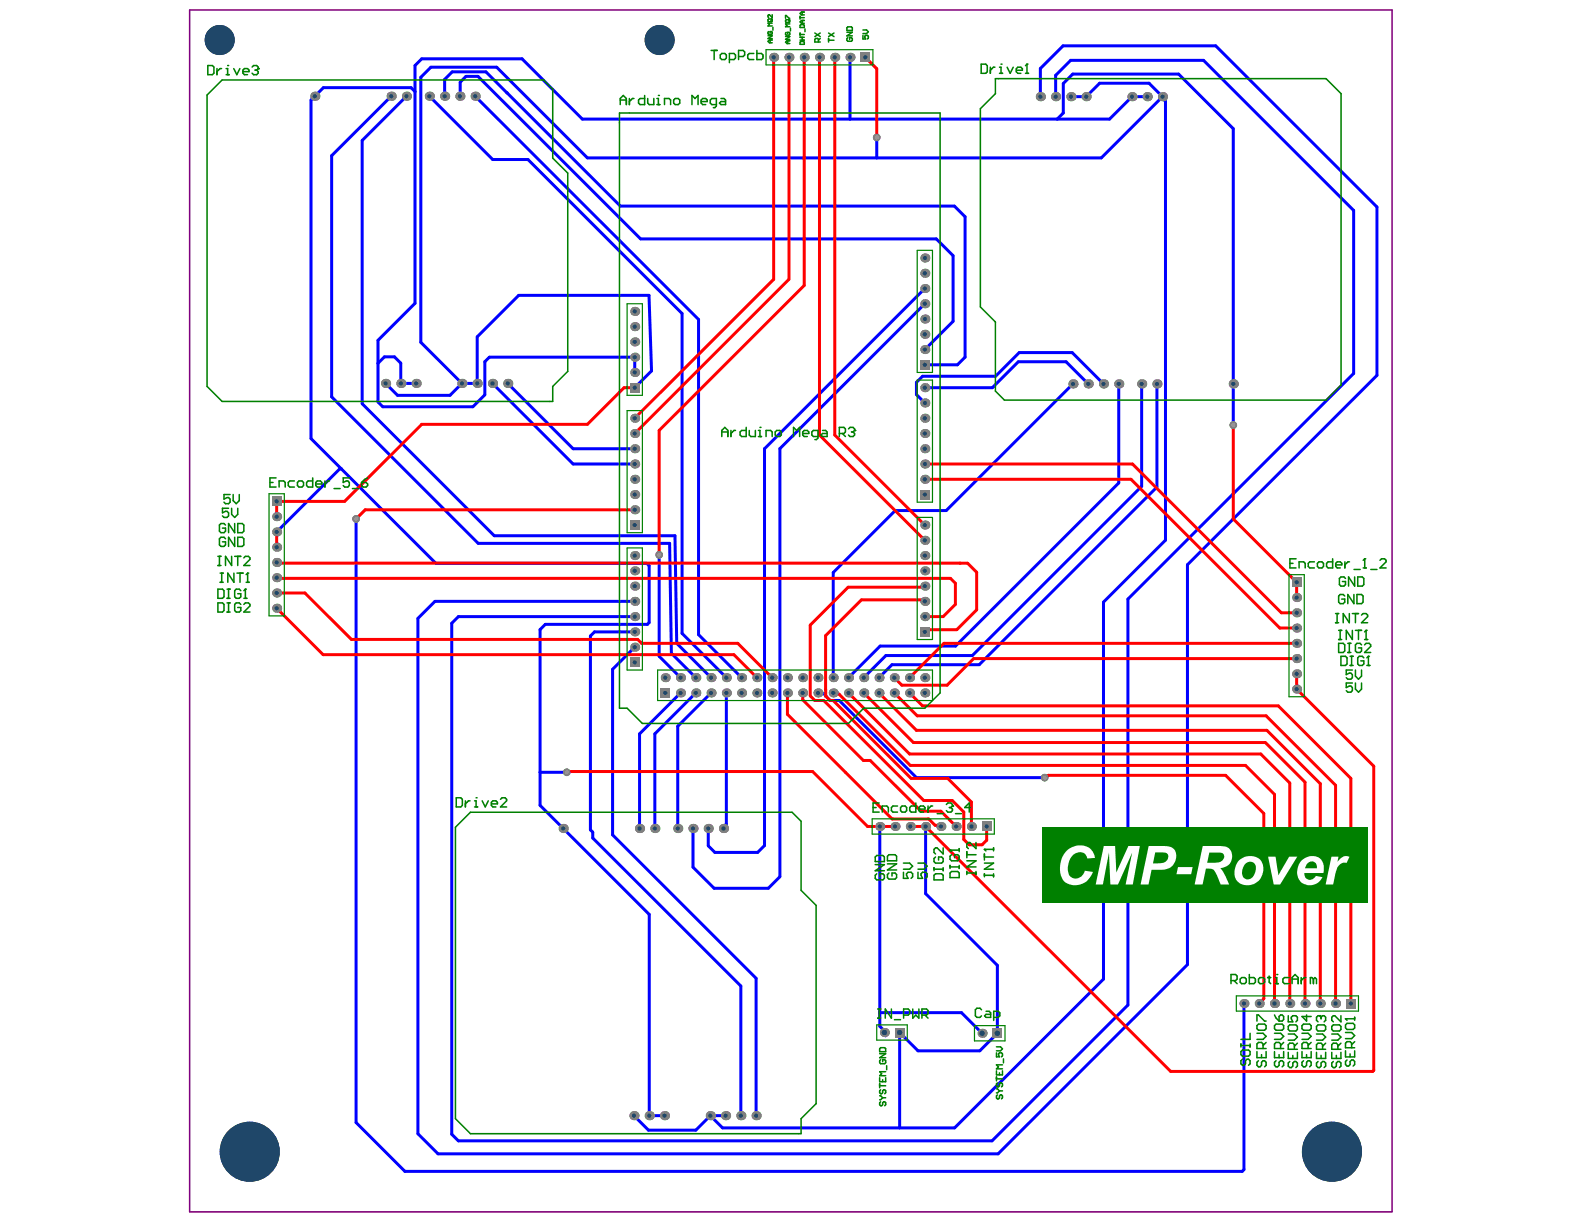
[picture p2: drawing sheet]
<svg xmlns="http://www.w3.org/2000/svg" width="279mm" height="216mm" viewBox="0 0 279 216" stroke-linecap="round" stroke-linejoin="round" font-family="sans-serif">
<path d="M33.5 1.8h212v212h-212z" fill="none" stroke="#800080" stroke-width=".27"/>
<g fill="#a6968d">
<circle cx="217.5" cy="75" r=".38"/>
<circle cx="62.8" cy="91.5" r=".38"/>
<circle cx="184.3" cy="137.2" r=".38"/>
<circle cx="100" cy="136.2" r=".38"/>
<circle cx="116.3" cy="97.9" r=".38"/>
<circle cx="154.6" cy="24.2" r=".38"/>
</g>
<g fill="none" stroke="#00f" stroke-width=".53">
<path d="M69 17l-10.5 10.5v42.5l25.9 25.8h33.7l.3 19.4 4.3 4.3M71.7 17l-7.8 7.8v46.4l23.3 23.3h31.9l.3 19 6 6M73.2 16.2l-.7-.7h-15.5l-2.1 2.1v59.8l22 22h37.2l.4 .4v10l-.3 .3h-18l-.9 1v31l19.2 19.2v35.5h2.7M75.7 17l11.2 11.1h6.2l27.2 27.2v56.4l7.8 7.8M78.4 17v-3l1.4-1.3h5.9l23.7 23.7h58.9l1.9 1.8v24.8l-1.3 1.3h-5.8M81.1 17l.1-2.5 1-1h2.1l28.7 28.6h52.2l2.9 3v11.6l-5 5M83.8 17l39.4 39.4v55.5l7.6 7.6M89.4 16.4h.1M149.9 10.1v10.9M183.5 17.1v-5l4-4h26.9l28.5 28.4v29.7l-33.4 33.4v70.5l-33.4 33.4h-98.8l-3.6-3.5v-90.9l3-3h35.3M186.2 17.1v-3.8l2.7-2.7h23.4l26.5 26.5v28.8l-39.8 39.8v71.6l-24 23.9h-94.1l-1.2-1.1v-90.2l1.2-1.1h31.1M188.9 17.1h2.7l2.4-2.4h8.7l2.4 2.4"/>
<path d="M202.4 17.1h-2.7l-4 3.9h-93l-10.6-10.6h-17.7l-1.2 1.2v41.9l-6.5 6.5v10.9l.8 .9h15.9l2.1-2.2v-5.8l.8-.8h25.7v2.7M205.1 17.1v.2l.5 .6v77.4l-11 10.9v66.5l-26.2 26.2h-41l-2.1-2.1M205.1 17.1l-10.8 10.8h-90.7l-16-16h-11.6l-1.8 1.7v46.8l7.3 7.2M154.6 24.2v3.7M186.5 21l1.1-1.1v-5.2l1.6-1.6h18.7l9.6 9.6v52.3M163.1 50.9l-28.2 28.3v69.9l-1.3 1.3h-7.5l-1.2-1.2v-3.1M163.1 53.6l-25.5 25.5v75.5l-2.1 2.1h-9.5l-3.8-3.7v-6.9M66.7 64.1l1.1-1.2h1.8l1.1 1.2v3.5h2.7M68 67.6l2.1 2.1h9.3l2.1-2.1M81.5 67.6h2.7v-8.2l7.3-7.3h23l.4 13.3-2.9 3M86.9 67.6l14.2 14.2h10.9M89.6 67.6l11.5 11.6h10.9"/>
<path d="M189.3 67.7l-22.4 22.4h-9l-10.9 10.9v18.5M192 67.7l-4-3.9h-8.4l-4.6 4.6h-11.9M194.6 67.7l-5.5-5.5h-9.3l-4.2 4.2h-12.9l-1 1v2.2l1.4 1.5M197.3 67.7v17.5l-28.8 28.8h-13.3l-5.5 5.5M201.4 67.7v18.1l-29.9 29.8h-15.2l-3.9 3.9M204.1 67.7v18.2l-31.4 31.3h-15.4l-2.2 2.3M60.2 82.7h-.3l-11.1 11.1M62.8 91.5v106.5l8.6 8.6h147.7l.3-.3v-29.3M116.3 97.9v17.9l3.7 3.7M112 111.5h-7.1l-.8 .7v34.2l.5 .4v1l26.1 26.1v22.9M112 114.1l-3.9 4v29.2l25.3 25.3v24.2M95.3 136.2h4.7"/>
<path d="M120 122.2l-7.2 7.3v16.6M122.7 122.2l-7.2 7.3v16.6M125.4 122.2l-5.9 5.9v18M128.1 122.2v23.1l-.5 .5v.3M144.3 122.2l.1 .2h.9l1.1 1.2h1.6l13.7 13.6h22.6M155.2 145.8v35.2l.8 .8v.3l.2 .2v.4M163.3 145.8v11.8l12.6 12.7v12l-3.1 3.1h-10.9l-3.2-3.3v16.8M155.2 178.6h14.4l3.6 3.7M111.8 196.8l2.6 2.6h8.3l2.6-2.6M125.3 196.8h2.7"/>
</g>
<circle cx="217.5" cy="75" r=".67" fill="#808080"/>
<circle cx="217.5" cy="75" r=".38" fill="#a6968d"/>
<circle cx="62.8" cy="91.5" r=".67" fill="#808080"/>
<circle cx="62.8" cy="91.5" r=".38" fill="#a6968d"/>
<circle cx="184.3" cy="137.2" r=".67" fill="#808080"/>
<circle cx="184.3" cy="137.2" r=".38" fill="#a6968d"/>
<circle cx="100" cy="136.2" r=".67" fill="#808080"/>
<circle cx="100" cy="136.2" r=".38" fill="#a6968d"/>
<circle cx="116.3" cy="97.9" r=".67" fill="#808080"/>
<circle cx="116.3" cy="97.9" r=".38" fill="#a6968d"/>
<circle cx="154.6" cy="24.2" r=".67" fill="#808080"/>
<circle cx="154.6" cy="24.2" r=".38" fill="#a6968d"/>
<circle cx="112" cy="111.5" r=".79" fill="#808080"/>
<circle cx="112" cy="111.5" r=".37" fill="#1f4769"/>
<circle cx="112" cy="100.7" r=".79" fill="#808080"/>
<circle cx="112" cy="100.7" r=".37" fill="#1f4769"/>
<circle cx="112" cy="89.9" r=".79" fill="#808080"/>
<circle cx="112" cy="89.9" r=".37" fill="#1f4769"/>
<circle cx="112" cy="79.2" r=".79" fill="#808080"/>
<circle cx="112" cy="79.2" r=".37" fill="#1f4769"/>
<path d="M111.2 67.6h1.6v1.6h-1.6z" fill-rule="evenodd" fill="#808080"/>
<circle cx="112" cy="68.4" r=".37" fill="#1f4769"/>
<circle cx="112" cy="57.6" r=".79" fill="#808080"/>
<circle cx="112" cy="57.6" r=".37" fill="#1f4769"/>
<circle cx="122.7" cy="122.2" r=".79" fill="#808080"/>
<circle cx="122.7" cy="122.2" r=".37" fill="#1f4769"/>
<circle cx="133.5" cy="122.2" r=".79" fill="#808080"/>
<circle cx="133.5" cy="122.2" r=".37" fill="#1f4769"/>
<circle cx="144.3" cy="122.2" r=".79" fill="#808080"/>
<circle cx="144.3" cy="122.2" r=".37" fill="#1f4769"/>
<circle cx="144.5" cy="10.1" r=".79" fill="#808080"/>
<circle cx="144.5" cy="10.1" r=".37" fill="#1f4769"/>
<circle cx="155.2" cy="145.8" r=".79" fill="#808080"/>
<circle cx="155.2" cy="145.8" r=".37" fill="#1f4769"/>
<circle cx="155.1" cy="122.2" r=".79" fill="#808080"/>
<circle cx="155.1" cy="122.2" r=".37" fill="#1f4769"/>
<circle cx="166" cy="145.8" r=".79" fill="#808080"/>
<circle cx="166" cy="145.8" r=".37" fill="#1f4769"/>
<circle cx="69" cy="17" r=".81" fill="#808080"/>
<circle cx="69" cy="17" r=".37" fill="#1f4769"/>
<circle cx="73.4" cy="67.6" r=".81" fill="#808080"/>
<circle cx="73.4" cy="67.6" r=".37" fill="#1f4769"/>
<circle cx="84.2" cy="67.6" r=".81" fill="#808080"/>
<circle cx="84.2" cy="67.6" r=".37" fill="#1f4769"/>
<circle cx="112" cy="114.1" r=".79" fill="#808080"/>
<circle cx="112" cy="114.1" r=".37" fill="#1f4769"/>
<path d="M111.2 116h1.6v1.6h-1.6z" fill-rule="evenodd" fill="#808080"/>
<circle cx="112" cy="116.8" r=".37" fill="#1f4769"/>
<circle cx="112" cy="103.4" r=".79" fill="#808080"/>
<circle cx="112" cy="103.4" r=".37" fill="#1f4769"/>
<circle cx="112" cy="106.1" r=".79" fill="#808080"/>
<circle cx="112" cy="106.1" r=".37" fill="#1f4769"/>
<circle cx="112" cy="98" r=".79" fill="#808080"/>
<circle cx="112" cy="98" r=".37" fill="#1f4769"/>
<circle cx="112" cy="84.5" r=".79" fill="#808080"/>
<circle cx="112" cy="84.5" r=".37" fill="#1f4769"/>
<circle cx="112" cy="87.2" r=".79" fill="#808080"/>
<circle cx="112" cy="87.2" r=".37" fill="#1f4769"/>
<circle cx="112" cy="76.5" r=".79" fill="#808080"/>
<circle cx="112" cy="76.5" r=".37" fill="#1f4769"/>
<circle cx="112" cy="81.8" r=".79" fill="#808080"/>
<circle cx="112" cy="81.8" r=".37" fill="#1f4769"/>
<circle cx="112" cy="73.8" r=".79" fill="#808080"/>
<circle cx="112" cy="73.8" r=".37" fill="#1f4769"/>
<circle cx="112" cy="60.3" r=".79" fill="#808080"/>
<circle cx="112" cy="60.3" r=".37" fill="#1f4769"/>
<circle cx="112" cy="63" r=".79" fill="#808080"/>
<circle cx="112" cy="63" r=".37" fill="#1f4769"/>
<circle cx="112" cy="54.9" r=".79" fill="#808080"/>
<circle cx="112" cy="54.9" r=".37" fill="#1f4769"/>
<circle cx="122.7" cy="119.5" r=".79" fill="#808080"/>
<circle cx="122.7" cy="119.5" r=".37" fill="#1f4769"/>
<circle cx="124.9" cy="146.1" r=".81" fill="#808080"/>
<circle cx="124.9" cy="146.1" r=".37" fill="#1f4769"/>
<circle cx="133.5" cy="119.5" r=".79" fill="#808080"/>
<circle cx="133.5" cy="119.5" r=".37" fill="#1f4769"/>
<circle cx="144.3" cy="119.5" r=".79" fill="#808080"/>
<circle cx="144.3" cy="119.5" r=".37" fill="#1f4769"/>
<circle cx="155.1" cy="119.5" r=".79" fill="#808080"/>
<circle cx="155.1" cy="119.5" r=".37" fill="#1f4769"/>
<circle cx="192" cy="67.7" r=".81" fill="#808080"/>
<circle cx="192" cy="67.7" r=".37" fill="#1f4769"/>
<circle cx="217.5" cy="67.7" r=".81" fill="#808080"/>
<circle cx="217.5" cy="67.7" r=".37" fill="#1f4769"/>
<circle cx="222.1" cy="177" r=".79" fill="#808080"/>
<circle cx="222.1" cy="177" r=".37" fill="#1f4769"/>
<circle cx="232.9" cy="177" r=".79" fill="#808080"/>
<circle cx="232.9" cy="177" r=".37" fill="#1f4769"/>
<circle cx="112" cy="108.8" r=".79" fill="#808080"/>
<circle cx="112" cy="108.8" r=".37" fill="#1f4769"/>
<path d="M111.2 91.8h1.6v1.6h-1.6z" fill-rule="evenodd" fill="#808080"/>
<circle cx="112" cy="92.6" r=".37" fill="#1f4769"/>
<circle cx="112" cy="65.7" r=".79" fill="#808080"/>
<circle cx="112" cy="65.7" r=".37" fill="#1f4769"/>
<circle cx="234.9" cy="203.2" r=".81" fill="#808080"/>
<circle cx="234.9" cy="203.2" r="5.3" fill="#1f4769"/>
<circle cx="48.8" cy="107.3" r=".79" fill="#808080"/>
<circle cx="48.8" cy="107.3" r=".37" fill="#1f4769"/>
<circle cx="48.8" cy="96.5" r=".79" fill="#808080"/>
<circle cx="48.8" cy="96.5" r=".37" fill="#1f4769"/>
<path d="M116.6 121.4h1.5v1.6h-1.5z" fill-rule="evenodd" fill="#808080"/>
<circle cx="117.3" cy="122.2" r=".37" fill="#1f4769"/>
<circle cx="128.1" cy="122.2" r=".79" fill="#808080"/>
<circle cx="128.1" cy="122.2" r=".37" fill="#1f4769"/>
<circle cx="125.4" cy="122.2" r=".79" fill="#808080"/>
<circle cx="125.4" cy="122.2" r=".37" fill="#1f4769"/>
<circle cx="136.2" cy="122.2" r=".79" fill="#808080"/>
<circle cx="136.2" cy="122.2" r=".37" fill="#1f4769"/>
<circle cx="130.8" cy="122.2" r=".79" fill="#808080"/>
<circle cx="130.8" cy="122.2" r=".37" fill="#1f4769"/>
<circle cx="136.5" cy="10.1" r=".79" fill="#808080"/>
<circle cx="136.5" cy="10.1" r=".37" fill="#1f4769"/>
<circle cx="138.9" cy="122.2" r=".79" fill="#808080"/>
<circle cx="138.9" cy="122.2" r=".37" fill="#1f4769"/>
<circle cx="141.6" cy="122.2" r=".79" fill="#808080"/>
<circle cx="141.6" cy="122.2" r=".37" fill="#1f4769"/>
<circle cx="139.2" cy="10.1" r=".79" fill="#808080"/>
<circle cx="139.2" cy="10.1" r=".37" fill="#1f4769"/>
<circle cx="141.9" cy="10.1" r=".79" fill="#808080"/>
<circle cx="141.9" cy="10.1" r=".37" fill="#1f4769"/>
<circle cx="149.7" cy="122.2" r=".79" fill="#808080"/>
<circle cx="149.7" cy="122.2" r=".37" fill="#1f4769"/>
<circle cx="152.4" cy="122.2" r=".79" fill="#808080"/>
<circle cx="152.4" cy="122.2" r=".37" fill="#1f4769"/>
<circle cx="149.9" cy="10.1" r=".79" fill="#808080"/>
<circle cx="149.9" cy="10.1" r=".37" fill="#1f4769"/>
<path d="M151.8 9.3h1.6v1.6h-1.6z" fill-rule="evenodd" fill="#808080"/>
<circle cx="152.6" cy="10.1" r=".37" fill="#1f4769"/>
<circle cx="160.6" cy="145.8" r=".79" fill="#808080"/>
<circle cx="160.6" cy="145.8" r=".37" fill="#1f4769"/>
<circle cx="157.9" cy="145.8" r=".79" fill="#808080"/>
<circle cx="157.9" cy="145.8" r=".37" fill="#1f4769"/>
<circle cx="157.7" cy="122.2" r=".79" fill="#808080"/>
<circle cx="157.7" cy="122.2" r=".37" fill="#1f4769"/>
<circle cx="160.4" cy="122.2" r=".79" fill="#808080"/>
<circle cx="160.4" cy="122.2" r=".37" fill="#1f4769"/>
<circle cx="171.3" cy="145.8" r=".79" fill="#808080"/>
<circle cx="171.3" cy="145.8" r=".37" fill="#1f4769"/>
<circle cx="168.7" cy="145.8" r=".79" fill="#808080"/>
<circle cx="168.7" cy="145.8" r=".37" fill="#1f4769"/>
<path d="M173.2 145h1.6v1.6h-1.6z" fill-rule="evenodd" fill="#808080"/>
<circle cx="174" cy="145.8" r=".37" fill="#1f4769"/>
<circle cx="228.7" cy="113.5" r=".79" fill="#808080"/>
<circle cx="228.7" cy="113.5" r=".37" fill="#1f4769"/>
<path d="M227.9 101.9h1.6v1.6h-1.6z" fill-rule="evenodd" fill="#808080"/>
<circle cx="228.7" cy="102.7" r=".37" fill="#1f4769"/>
<circle cx="48.8" cy="101.9" r=".79" fill="#808080"/>
<circle cx="48.8" cy="101.9" r=".37" fill="#1f4769"/>
<circle cx="48.8" cy="104.6" r=".79" fill="#808080"/>
<circle cx="48.8" cy="104.6" r=".37" fill="#1f4769"/>
<circle cx="48.8" cy="93.8" r=".79" fill="#808080"/>
<circle cx="48.8" cy="93.8" r=".37" fill="#1f4769"/>
<circle cx="48.8" cy="99.2" r=".79" fill="#808080"/>
<circle cx="48.8" cy="99.2" r=".37" fill="#1f4769"/>
<path d="M48 87.6h1.6v1.6h-1.6z" fill-rule="evenodd" fill="#808080"/>
<circle cx="48.8" cy="88.4" r=".37" fill="#1f4769"/>
<circle cx="48.8" cy="91.1" r=".79" fill="#808080"/>
<circle cx="48.8" cy="91.1" r=".37" fill="#1f4769"/>
<circle cx="55.5" cy="17" r=".81" fill="#808080"/>
<circle cx="55.5" cy="17" r=".37" fill="#1f4769"/>
<circle cx="68" cy="67.6" r=".81" fill="#808080"/>
<circle cx="68" cy="67.6" r=".37" fill="#1f4769"/>
<circle cx="70.7" cy="67.6" r=".81" fill="#808080"/>
<circle cx="70.7" cy="67.6" r=".37" fill="#1f4769"/>
<circle cx="71.7" cy="17" r=".81" fill="#808080"/>
<circle cx="71.7" cy="17" r=".37" fill="#1f4769"/>
<circle cx="75.7" cy="17" r=".81" fill="#808080"/>
<circle cx="75.7" cy="17" r=".37" fill="#1f4769"/>
<circle cx="81.5" cy="67.6" r=".81" fill="#808080"/>
<circle cx="81.5" cy="67.6" r=".37" fill="#1f4769"/>
<circle cx="81.1" cy="17" r=".81" fill="#808080"/>
<circle cx="81.1" cy="17" r=".37" fill="#1f4769"/>
<circle cx="83.8" cy="17" r=".81" fill="#808080"/>
<circle cx="83.8" cy="17" r=".37" fill="#1f4769"/>
<circle cx="89.6" cy="67.6" r=".81" fill="#808080"/>
<circle cx="89.6" cy="67.6" r=".37" fill="#1f4769"/>
<circle cx="99.3" cy="146.1" r=".81" fill="#808080"/>
<circle cx="99.3" cy="146.1" r=".37" fill="#1f4769"/>
<circle cx="114.5" cy="196.8" r=".81" fill="#808080"/>
<circle cx="114.5" cy="196.8" r=".37" fill="#1f4769"/>
<circle cx="117.2" cy="196.8" r=".81" fill="#808080"/>
<circle cx="117.2" cy="196.8" r=".37" fill="#1f4769"/>
<circle cx="119.5" cy="146.1" r=".81" fill="#808080"/>
<circle cx="119.5" cy="146.1" r=".37" fill="#1f4769"/>
<circle cx="115.5" cy="146.1" r=".81" fill="#808080"/>
<circle cx="115.5" cy="146.1" r=".37" fill="#1f4769"/>
<circle cx="117.3" cy="119.5" r=".79" fill="#808080"/>
<circle cx="117.3" cy="119.5" r=".37" fill="#1f4769"/>
<circle cx="125.3" cy="196.8" r=".81" fill="#808080"/>
<circle cx="125.3" cy="196.8" r=".37" fill="#1f4769"/>
<circle cx="128" cy="196.8" r=".81" fill="#808080"/>
<circle cx="128" cy="196.8" r=".37" fill="#1f4769"/>
<circle cx="127.6" cy="146.1" r=".81" fill="#808080"/>
<circle cx="127.6" cy="146.1" r=".37" fill="#1f4769"/>
<circle cx="122.2" cy="146.1" r=".81" fill="#808080"/>
<circle cx="122.2" cy="146.1" r=".37" fill="#1f4769"/>
<circle cx="125.4" cy="119.5" r=".79" fill="#808080"/>
<circle cx="125.4" cy="119.5" r=".37" fill="#1f4769"/>
<circle cx="128.1" cy="119.5" r=".79" fill="#808080"/>
<circle cx="128.1" cy="119.5" r=".37" fill="#1f4769"/>
<circle cx="130.7" cy="196.8" r=".81" fill="#808080"/>
<circle cx="130.7" cy="196.8" r=".37" fill="#1f4769"/>
<circle cx="133.4" cy="196.8" r=".81" fill="#808080"/>
<circle cx="133.4" cy="196.8" r=".37" fill="#1f4769"/>
<circle cx="130.8" cy="119.5" r=".79" fill="#808080"/>
<circle cx="130.8" cy="119.5" r=".37" fill="#1f4769"/>
<circle cx="136.2" cy="119.5" r=".79" fill="#808080"/>
<circle cx="136.2" cy="119.5" r=".37" fill="#1f4769"/>
<circle cx="138.9" cy="119.5" r=".79" fill="#808080"/>
<circle cx="138.9" cy="119.5" r=".37" fill="#1f4769"/>
<circle cx="141.6" cy="119.5" r=".79" fill="#808080"/>
<circle cx="141.6" cy="119.5" r=".37" fill="#1f4769"/>
<circle cx="149.7" cy="119.5" r=".79" fill="#808080"/>
<circle cx="149.7" cy="119.5" r=".37" fill="#1f4769"/>
<circle cx="152.4" cy="119.5" r=".79" fill="#808080"/>
<circle cx="152.4" cy="119.5" r=".37" fill="#1f4769"/>
<path d="M157.9 181.3h1.6v1.6h-1.6z" fill-rule="evenodd" fill="#808080"/>
<circle cx="158.7" cy="182.1" r=".48" fill="#1f4769"/>
<circle cx="157.7" cy="119.5" r=".79" fill="#808080"/>
<circle cx="157.7" cy="119.5" r=".37" fill="#1f4769"/>
<circle cx="160.4" cy="119.5" r=".79" fill="#808080"/>
<circle cx="160.4" cy="119.5" r=".37" fill="#1f4769"/>
<path d="M175.1 181.5h1.6v1.6h-1.6z" fill-rule="evenodd" fill="#808080"/>
<circle cx="175.9" cy="182.3" r=".48" fill="#1f4769"/>
<circle cx="183.5" cy="17.1" r=".81" fill="#808080"/>
<circle cx="183.5" cy="17.1" r=".37" fill="#1f4769"/>
<circle cx="186.2" cy="17.1" r=".81" fill="#808080"/>
<circle cx="186.2" cy="17.1" r=".37" fill="#1f4769"/>
<circle cx="194.6" cy="67.7" r=".81" fill="#808080"/>
<circle cx="194.6" cy="67.7" r=".37" fill="#1f4769"/>
<circle cx="197.3" cy="67.7" r=".81" fill="#808080"/>
<circle cx="197.3" cy="67.7" r=".37" fill="#1f4769"/>
<circle cx="191.6" cy="17.1" r=".81" fill="#808080"/>
<circle cx="191.6" cy="17.1" r=".37" fill="#1f4769"/>
<circle cx="201.4" cy="67.7" r=".81" fill="#808080"/>
<circle cx="201.4" cy="67.7" r=".37" fill="#1f4769"/>
<circle cx="204.1" cy="67.7" r=".81" fill="#808080"/>
<circle cx="204.1" cy="67.7" r=".37" fill="#1f4769"/>
<circle cx="199.7" cy="17.1" r=".81" fill="#808080"/>
<circle cx="199.7" cy="17.1" r=".37" fill="#1f4769"/>
<circle cx="202.4" cy="17.1" r=".81" fill="#808080"/>
<circle cx="202.4" cy="17.1" r=".37" fill="#1f4769"/>
<circle cx="205.1" cy="17.1" r=".81" fill="#808080"/>
<circle cx="205.1" cy="17.1" r=".37" fill="#1f4769"/>
<circle cx="219.4" cy="177" r=".79" fill="#808080"/>
<circle cx="219.4" cy="177" r=".37" fill="#1f4769"/>
<circle cx="230.2" cy="177" r=".79" fill="#808080"/>
<circle cx="230.2" cy="177" r=".37" fill="#1f4769"/>
<circle cx="227.5" cy="177" r=".79" fill="#808080"/>
<circle cx="227.5" cy="177" r=".37" fill="#1f4769"/>
<circle cx="228.7" cy="118.9" r=".79" fill="#808080"/>
<circle cx="228.7" cy="118.9" r=".37" fill="#1f4769"/>
<circle cx="228.7" cy="121.6" r=".79" fill="#808080"/>
<circle cx="228.7" cy="121.6" r=".37" fill="#1f4769"/>
<circle cx="228.7" cy="110.8" r=".79" fill="#808080"/>
<circle cx="228.7" cy="110.8" r=".37" fill="#1f4769"/>
<circle cx="228.7" cy="116.2" r=".79" fill="#808080"/>
<circle cx="228.7" cy="116.2" r=".37" fill="#1f4769"/>
<circle cx="228.7" cy="105.4" r=".79" fill="#808080"/>
<circle cx="228.7" cy="105.4" r=".37" fill="#1f4769"/>
<circle cx="228.7" cy="108.1" r=".79" fill="#808080"/>
<circle cx="228.7" cy="108.1" r=".37" fill="#1f4769"/>
<path d="M237.5 176.2h1.6v1.6h-1.6z" fill-rule="evenodd" fill="#808080"/>
<circle cx="238.3" cy="177" r=".37" fill="#1f4769"/>
<circle cx="235.6" cy="177" r=".79" fill="#808080"/>
<circle cx="235.6" cy="177" r=".37" fill="#1f4769"/>
<circle cx="38.8" cy="7.1" r=".81" fill="#808080"/>
<circle cx="38.8" cy="7.1" r="2.65" fill="#1f4769"/>
<circle cx="116.4" cy="7.1" r=".81" fill="#808080"/>
<circle cx="116.4" cy="7.1" r="2.65" fill="#1f4769"/>
<circle cx="120" cy="122.2" r=".79" fill="#808080"/>
<circle cx="120" cy="122.2" r=".37" fill="#1f4769"/>
<circle cx="163.3" cy="145.8" r=".79" fill="#808080"/>
<circle cx="163.3" cy="145.8" r=".37" fill="#1f4769"/>
<circle cx="147" cy="122.2" r=".79" fill="#808080"/>
<circle cx="147" cy="122.2" r=".37" fill="#1f4769"/>
<circle cx="163.1" cy="122.2" r=".79" fill="#808080"/>
<circle cx="163.1" cy="122.2" r=".37" fill="#1f4769"/>
<path d="M162.3 110.7h1.6v1.6h-1.6z" fill-rule="evenodd" fill="#808080"/>
<circle cx="163.1" cy="111.5" r=".37" fill="#1f4769"/>
<circle cx="163.1" cy="100.7" r=".79" fill="#808080"/>
<circle cx="163.1" cy="100.7" r=".37" fill="#1f4769"/>
<circle cx="163.1" cy="79.2" r=".79" fill="#808080"/>
<circle cx="163.1" cy="79.2" r=".37" fill="#1f4769"/>
<circle cx="163.1" cy="68.4" r=".79" fill="#808080"/>
<circle cx="163.1" cy="68.4" r=".37" fill="#1f4769"/>
<circle cx="147.2" cy="10.1" r=".79" fill="#808080"/>
<circle cx="147.2" cy="10.1" r=".37" fill="#1f4769"/>
<circle cx="86.9" cy="67.6" r=".81" fill="#808080"/>
<circle cx="86.9" cy="67.6" r=".37" fill="#1f4769"/>
<circle cx="78.4" cy="17" r=".81" fill="#808080"/>
<circle cx="78.4" cy="17" r=".37" fill="#1f4769"/>
<circle cx="111.8" cy="196.8" r=".81" fill="#808080"/>
<circle cx="111.8" cy="196.8" r=".37" fill="#1f4769"/>
<circle cx="112.8" cy="146.1" r=".81" fill="#808080"/>
<circle cx="112.8" cy="146.1" r=".37" fill="#1f4769"/>
<circle cx="120" cy="119.5" r=".79" fill="#808080"/>
<circle cx="120" cy="119.5" r=".37" fill="#1f4769"/>
<circle cx="173.2" cy="182.3" r=".79" fill="#808080"/>
<circle cx="173.2" cy="182.3" r=".48" fill="#1f4769"/>
<circle cx="156" cy="182.1" r=".79" fill="#808080"/>
<circle cx="156" cy="182.1" r=".48" fill="#1f4769"/>
<circle cx="147" cy="119.5" r=".79" fill="#808080"/>
<circle cx="147" cy="119.5" r=".37" fill="#1f4769"/>
<circle cx="163.1" cy="119.5" r=".79" fill="#808080"/>
<circle cx="163.1" cy="119.5" r=".37" fill="#1f4769"/>
<circle cx="163.1" cy="106.1" r=".79" fill="#808080"/>
<circle cx="163.1" cy="106.1" r=".37" fill="#1f4769"/>
<circle cx="163.1" cy="103.4" r=".79" fill="#808080"/>
<circle cx="163.1" cy="103.4" r=".37" fill="#1f4769"/>
<circle cx="163.1" cy="98" r=".79" fill="#808080"/>
<circle cx="163.1" cy="98" r=".37" fill="#1f4769"/>
<circle cx="163.1" cy="95.3" r=".79" fill="#808080"/>
<circle cx="163.1" cy="95.3" r=".37" fill="#1f4769"/>
<path d="M162.3 86.4h1.6v1.6h-1.6z" fill-rule="evenodd" fill="#808080"/>
<circle cx="163.1" cy="87.2" r=".37" fill="#1f4769"/>
<circle cx="163.1" cy="84.5" r=".79" fill="#808080"/>
<circle cx="163.1" cy="84.5" r=".37" fill="#1f4769"/>
<circle cx="163.1" cy="81.8" r=".79" fill="#808080"/>
<circle cx="163.1" cy="81.8" r=".37" fill="#1f4769"/>
<circle cx="163.1" cy="76.5" r=".79" fill="#808080"/>
<circle cx="163.1" cy="76.5" r=".37" fill="#1f4769"/>
<circle cx="163.1" cy="73.8" r=".79" fill="#808080"/>
<circle cx="163.1" cy="73.8" r=".37" fill="#1f4769"/>
<circle cx="163.1" cy="71.1" r=".79" fill="#808080"/>
<circle cx="163.1" cy="71.1" r=".37" fill="#1f4769"/>
<path d="M162.3 63.6h1.6v1.5h-1.6z" fill-rule="evenodd" fill="#808080"/>
<circle cx="163.1" cy="64.3" r=".37" fill="#1f4769"/>
<circle cx="163.1" cy="61.7" r=".79" fill="#808080"/>
<circle cx="163.1" cy="61.7" r=".37" fill="#1f4769"/>
<circle cx="163.1" cy="59" r=".79" fill="#808080"/>
<circle cx="163.1" cy="59" r=".37" fill="#1f4769"/>
<circle cx="163.1" cy="56.3" r=".79" fill="#808080"/>
<circle cx="163.1" cy="56.3" r=".37" fill="#1f4769"/>
<circle cx="163.1" cy="53.6" r=".79" fill="#808080"/>
<circle cx="163.1" cy="53.6" r=".37" fill="#1f4769"/>
<circle cx="163.1" cy="50.9" r=".79" fill="#808080"/>
<circle cx="163.1" cy="50.9" r=".37" fill="#1f4769"/>
<circle cx="163.1" cy="45.5" r=".79" fill="#808080"/>
<circle cx="163.1" cy="45.5" r=".37" fill="#1f4769"/>
<circle cx="189.3" cy="67.7" r=".81" fill="#808080"/>
<circle cx="189.3" cy="67.7" r=".37" fill="#1f4769"/>
<circle cx="188.9" cy="17.1" r=".81" fill="#808080"/>
<circle cx="188.9" cy="17.1" r=".37" fill="#1f4769"/>
<circle cx="224.8" cy="177" r=".79" fill="#808080"/>
<circle cx="224.8" cy="177" r=".37" fill="#1f4769"/>
<circle cx="163.1" cy="108.8" r=".79" fill="#808080"/>
<circle cx="163.1" cy="108.8" r=".37" fill="#1f4769"/>
<circle cx="163.1" cy="92.6" r=".79" fill="#808080"/>
<circle cx="163.1" cy="92.6" r=".37" fill="#1f4769"/>
<circle cx="163.1" cy="48.2" r=".79" fill="#808080"/>
<circle cx="163.1" cy="48.2" r=".37" fill="#1f4769"/>
<circle cx="44.1" cy="203.2" r=".81" fill="#808080"/>
<circle cx="44.1" cy="203.2" r="5.3" fill="#1f4769"/>
<g fill="none" stroke="#f00" stroke-width=".53">
<path d="M136.5 10.1v39.2l-24.5 24.5M139.2 10.1v39.2l-27.2 27.2M141.9 10.1v40.2l-25.6 25.6v22M144.5 10.1v66.6l18.6 18.6M147.2 10.1v66.6l15.9 15.9M152.6 10.1l2 2v12.1M112 68.4h-1.9l-6.5 6.4h-29.2l-13.6 13.6h-12v2.7M217.5 75v16.5l11.2 11.2v2.7M48.8 99.2l.1 .1h121.8l1.6 1.6v6.7l-3.5 3.5h-5.3l-.4 .4M48.8 93.8v2.7M112 89.9h-47.6l-1.6 1.6M163.1 84.5h36.4l26.3 26.3h2.9"/>
<path d="M163.1 81.8h36.7l26.2 26.3h2.7M48.8 101.9l.1 .1h118.8l.8 .9v3.7l-2.1 2.2h-3.3M48.8 104.6h5l8.2 8.2h50.5l.7 .7h16.9l6.1 6M48.8 107.3l8.2 8.2h72.4l4.1 4M163.1 103.4l-.2 .2h-13.3l-6.7 6.7v12.4l.8 .9h1.6l17.6 17.6h5.1l2 2v4.9l.9 .9h2.3l.8-.8v-2.4M163.1 106.1l-.2-.3h-10.9l-6.4 6.3v10.7l.8 .8h.6l13.7 13.7h6.5l4.1 4.2v4.3M228.7 118.9v2.7l13.6 13.5v53.7l-.2 .2h-35.6l-43.2-43.2h-2.7M228.7 116.2h-56.9l-4.7 4.7h-8l-1.4-1.4M228.7 113.5h-62.2l-6.1 6M100 136.2l.1-.1h43.2l9.7 9.7h4.9M138.9 122.2v3.8l18.5 18.5h6.4l1.1 1.1h.9l.2 .2M141.6 122.2v1.2l10.7 10.7h1.2l9 9h3.5l2.7 2.7"/>
<path d="M147 122.2l.2 .2h.8l12.6 12.6h59.1l5.1 5.1v36.9M149.7 122.2l10.7 10.8h62l5.1 5.1v38.9M152.4 122.2l8.7 8.8h62.1l7 7v39M155.1 122.2l6.6 6.6h61.8l9.4 9.4v38.8M157.7 122.2l4.1 4.1h61.5l12.3 12.2v38.5M160.4 122.2l2.3 2.3h62.8l12.8 12.8v39.7M184.3 137.2h.2l.4-.4h31.3l6.7 6.7v32.7l-.8 .8"/>
</g>
<circle cx="217.5" cy="75" r=".67" fill="#808080"/>
<circle cx="217.5" cy="75" r=".38" fill="#a6968d"/>
<circle cx="62.8" cy="91.5" r=".67" fill="#808080"/>
<circle cx="62.8" cy="91.5" r=".38" fill="#a6968d"/>
<circle cx="184.3" cy="137.2" r=".67" fill="#808080"/>
<circle cx="184.3" cy="137.2" r=".38" fill="#a6968d"/>
<circle cx="100" cy="136.2" r=".67" fill="#808080"/>
<circle cx="100" cy="136.2" r=".38" fill="#a6968d"/>
<circle cx="116.3" cy="97.9" r=".67" fill="#808080"/>
<circle cx="116.3" cy="97.9" r=".38" fill="#a6968d"/>
<circle cx="154.6" cy="24.2" r=".67" fill="#808080"/>
<circle cx="154.6" cy="24.2" r=".38" fill="#a6968d"/>
<circle cx="112" cy="111.5" r=".79" fill="#808080"/>
<circle cx="112" cy="111.5" r=".37" fill="#1f4769"/>
<circle cx="112" cy="100.7" r=".79" fill="#808080"/>
<circle cx="112" cy="100.7" r=".37" fill="#1f4769"/>
<circle cx="112" cy="89.9" r=".79" fill="#808080"/>
<circle cx="112" cy="89.9" r=".37" fill="#1f4769"/>
<circle cx="112" cy="79.2" r=".79" fill="#808080"/>
<circle cx="112" cy="79.2" r=".37" fill="#1f4769"/>
<path d="M111.2 67.6h1.6v1.6h-1.6z" fill-rule="evenodd" fill="#808080"/>
<circle cx="112" cy="68.4" r=".37" fill="#1f4769"/>
<circle cx="112" cy="57.6" r=".79" fill="#808080"/>
<circle cx="112" cy="57.6" r=".37" fill="#1f4769"/>
<circle cx="122.7" cy="122.2" r=".79" fill="#808080"/>
<circle cx="122.7" cy="122.2" r=".37" fill="#1f4769"/>
<circle cx="133.5" cy="122.2" r=".79" fill="#808080"/>
<circle cx="133.5" cy="122.2" r=".37" fill="#1f4769"/>
<circle cx="144.3" cy="122.2" r=".79" fill="#808080"/>
<circle cx="144.3" cy="122.2" r=".37" fill="#1f4769"/>
<circle cx="144.5" cy="10.1" r=".79" fill="#808080"/>
<circle cx="144.5" cy="10.1" r=".37" fill="#1f4769"/>
<circle cx="155.2" cy="145.8" r=".79" fill="#808080"/>
<circle cx="155.2" cy="145.8" r=".37" fill="#1f4769"/>
<circle cx="155.1" cy="122.2" r=".79" fill="#808080"/>
<circle cx="155.1" cy="122.2" r=".37" fill="#1f4769"/>
<circle cx="166" cy="145.8" r=".79" fill="#808080"/>
<circle cx="166" cy="145.8" r=".37" fill="#1f4769"/>
<circle cx="69" cy="17" r=".81" fill="#808080"/>
<circle cx="69" cy="17" r=".37" fill="#1f4769"/>
<circle cx="73.4" cy="67.6" r=".81" fill="#808080"/>
<circle cx="73.4" cy="67.6" r=".37" fill="#1f4769"/>
<circle cx="84.2" cy="67.6" r=".81" fill="#808080"/>
<circle cx="84.2" cy="67.6" r=".37" fill="#1f4769"/>
<circle cx="112" cy="114.1" r=".79" fill="#808080"/>
<circle cx="112" cy="114.1" r=".37" fill="#1f4769"/>
<path d="M111.2 116h1.6v1.6h-1.6z" fill-rule="evenodd" fill="#808080"/>
<circle cx="112" cy="116.8" r=".37" fill="#1f4769"/>
<circle cx="112" cy="103.4" r=".79" fill="#808080"/>
<circle cx="112" cy="103.4" r=".37" fill="#1f4769"/>
<circle cx="112" cy="106.1" r=".79" fill="#808080"/>
<circle cx="112" cy="106.1" r=".37" fill="#1f4769"/>
<circle cx="112" cy="98" r=".79" fill="#808080"/>
<circle cx="112" cy="98" r=".37" fill="#1f4769"/>
<circle cx="112" cy="84.5" r=".79" fill="#808080"/>
<circle cx="112" cy="84.5" r=".37" fill="#1f4769"/>
<circle cx="112" cy="87.2" r=".79" fill="#808080"/>
<circle cx="112" cy="87.2" r=".37" fill="#1f4769"/>
<circle cx="112" cy="76.5" r=".79" fill="#808080"/>
<circle cx="112" cy="76.5" r=".37" fill="#1f4769"/>
<circle cx="112" cy="81.8" r=".79" fill="#808080"/>
<circle cx="112" cy="81.8" r=".37" fill="#1f4769"/>
<circle cx="112" cy="73.8" r=".79" fill="#808080"/>
<circle cx="112" cy="73.8" r=".37" fill="#1f4769"/>
<circle cx="112" cy="60.3" r=".79" fill="#808080"/>
<circle cx="112" cy="60.3" r=".37" fill="#1f4769"/>
<circle cx="112" cy="63" r=".79" fill="#808080"/>
<circle cx="112" cy="63" r=".37" fill="#1f4769"/>
<circle cx="112" cy="54.9" r=".79" fill="#808080"/>
<circle cx="112" cy="54.9" r=".37" fill="#1f4769"/>
<circle cx="122.7" cy="119.5" r=".79" fill="#808080"/>
<circle cx="122.7" cy="119.5" r=".37" fill="#1f4769"/>
<circle cx="124.9" cy="146.1" r=".81" fill="#808080"/>
<circle cx="124.9" cy="146.1" r=".37" fill="#1f4769"/>
<circle cx="133.5" cy="119.5" r=".79" fill="#808080"/>
<circle cx="133.5" cy="119.5" r=".37" fill="#1f4769"/>
<circle cx="144.3" cy="119.5" r=".79" fill="#808080"/>
<circle cx="144.3" cy="119.5" r=".37" fill="#1f4769"/>
<circle cx="155.1" cy="119.5" r=".79" fill="#808080"/>
<circle cx="155.1" cy="119.5" r=".37" fill="#1f4769"/>
<circle cx="192" cy="67.7" r=".81" fill="#808080"/>
<circle cx="192" cy="67.7" r=".37" fill="#1f4769"/>
<circle cx="217.5" cy="67.7" r=".81" fill="#808080"/>
<circle cx="217.5" cy="67.7" r=".37" fill="#1f4769"/>
<circle cx="222.1" cy="177" r=".79" fill="#808080"/>
<circle cx="222.1" cy="177" r=".37" fill="#1f4769"/>
<circle cx="232.9" cy="177" r=".79" fill="#808080"/>
<circle cx="232.9" cy="177" r=".37" fill="#1f4769"/>
<circle cx="112" cy="108.8" r=".79" fill="#808080"/>
<circle cx="112" cy="108.8" r=".37" fill="#1f4769"/>
<path d="M111.2 91.8h1.6v1.6h-1.6z" fill-rule="evenodd" fill="#808080"/>
<circle cx="112" cy="92.6" r=".37" fill="#1f4769"/>
<circle cx="112" cy="65.7" r=".79" fill="#808080"/>
<circle cx="112" cy="65.7" r=".37" fill="#1f4769"/>
<circle cx="234.9" cy="203.2" r=".81" fill="#808080"/>
<circle cx="234.9" cy="203.2" r="5.3" fill="#1f4769"/>
<circle cx="48.8" cy="107.3" r=".79" fill="#808080"/>
<circle cx="48.8" cy="107.3" r=".37" fill="#1f4769"/>
<circle cx="48.8" cy="96.5" r=".79" fill="#808080"/>
<circle cx="48.8" cy="96.5" r=".37" fill="#1f4769"/>
<path d="M116.6 121.4h1.5v1.6h-1.5z" fill-rule="evenodd" fill="#808080"/>
<circle cx="117.3" cy="122.2" r=".37" fill="#1f4769"/>
<circle cx="128.1" cy="122.2" r=".79" fill="#808080"/>
<circle cx="128.1" cy="122.2" r=".37" fill="#1f4769"/>
<circle cx="125.4" cy="122.2" r=".79" fill="#808080"/>
<circle cx="125.4" cy="122.2" r=".37" fill="#1f4769"/>
<circle cx="136.2" cy="122.2" r=".79" fill="#808080"/>
<circle cx="136.2" cy="122.2" r=".37" fill="#1f4769"/>
<circle cx="130.8" cy="122.2" r=".79" fill="#808080"/>
<circle cx="130.8" cy="122.2" r=".37" fill="#1f4769"/>
<circle cx="136.5" cy="10.1" r=".79" fill="#808080"/>
<circle cx="136.5" cy="10.1" r=".37" fill="#1f4769"/>
<circle cx="138.9" cy="122.2" r=".79" fill="#808080"/>
<circle cx="138.9" cy="122.2" r=".37" fill="#1f4769"/>
<circle cx="141.6" cy="122.2" r=".79" fill="#808080"/>
<circle cx="141.6" cy="122.2" r=".37" fill="#1f4769"/>
<circle cx="139.2" cy="10.1" r=".79" fill="#808080"/>
<circle cx="139.2" cy="10.1" r=".37" fill="#1f4769"/>
<circle cx="141.9" cy="10.1" r=".79" fill="#808080"/>
<circle cx="141.9" cy="10.1" r=".37" fill="#1f4769"/>
<circle cx="149.7" cy="122.2" r=".79" fill="#808080"/>
<circle cx="149.7" cy="122.2" r=".37" fill="#1f4769"/>
<circle cx="152.4" cy="122.2" r=".79" fill="#808080"/>
<circle cx="152.4" cy="122.2" r=".37" fill="#1f4769"/>
<circle cx="149.9" cy="10.1" r=".79" fill="#808080"/>
<circle cx="149.9" cy="10.1" r=".37" fill="#1f4769"/>
<path d="M151.8 9.3h1.6v1.6h-1.6z" fill-rule="evenodd" fill="#808080"/>
<circle cx="152.6" cy="10.1" r=".37" fill="#1f4769"/>
<circle cx="160.6" cy="145.8" r=".79" fill="#808080"/>
<circle cx="160.6" cy="145.8" r=".37" fill="#1f4769"/>
<circle cx="157.9" cy="145.8" r=".79" fill="#808080"/>
<circle cx="157.9" cy="145.8" r=".37" fill="#1f4769"/>
<circle cx="157.7" cy="122.2" r=".79" fill="#808080"/>
<circle cx="157.7" cy="122.2" r=".37" fill="#1f4769"/>
<circle cx="160.4" cy="122.2" r=".79" fill="#808080"/>
<circle cx="160.4" cy="122.2" r=".37" fill="#1f4769"/>
<circle cx="171.3" cy="145.8" r=".79" fill="#808080"/>
<circle cx="171.3" cy="145.8" r=".37" fill="#1f4769"/>
<circle cx="168.7" cy="145.8" r=".79" fill="#808080"/>
<circle cx="168.7" cy="145.8" r=".37" fill="#1f4769"/>
<path d="M173.2 145h1.6v1.6h-1.6z" fill-rule="evenodd" fill="#808080"/>
<circle cx="174" cy="145.8" r=".37" fill="#1f4769"/>
<circle cx="228.7" cy="113.5" r=".79" fill="#808080"/>
<circle cx="228.7" cy="113.5" r=".37" fill="#1f4769"/>
<path d="M227.9 101.9h1.6v1.6h-1.6z" fill-rule="evenodd" fill="#808080"/>
<circle cx="228.7" cy="102.7" r=".37" fill="#1f4769"/>
<circle cx="48.8" cy="101.9" r=".79" fill="#808080"/>
<circle cx="48.8" cy="101.9" r=".37" fill="#1f4769"/>
<circle cx="48.8" cy="104.6" r=".79" fill="#808080"/>
<circle cx="48.8" cy="104.6" r=".37" fill="#1f4769"/>
<circle cx="48.8" cy="93.8" r=".79" fill="#808080"/>
<circle cx="48.8" cy="93.8" r=".37" fill="#1f4769"/>
<circle cx="48.8" cy="99.2" r=".79" fill="#808080"/>
<circle cx="48.8" cy="99.2" r=".37" fill="#1f4769"/>
<path d="M48 87.6h1.6v1.6h-1.6z" fill-rule="evenodd" fill="#808080"/>
<circle cx="48.8" cy="88.4" r=".37" fill="#1f4769"/>
<circle cx="48.8" cy="91.1" r=".79" fill="#808080"/>
<circle cx="48.8" cy="91.1" r=".37" fill="#1f4769"/>
<circle cx="55.5" cy="17" r=".81" fill="#808080"/>
<circle cx="55.5" cy="17" r=".37" fill="#1f4769"/>
<circle cx="68" cy="67.6" r=".81" fill="#808080"/>
<circle cx="68" cy="67.6" r=".37" fill="#1f4769"/>
<circle cx="70.7" cy="67.6" r=".81" fill="#808080"/>
<circle cx="70.7" cy="67.6" r=".37" fill="#1f4769"/>
<circle cx="71.7" cy="17" r=".81" fill="#808080"/>
<circle cx="71.7" cy="17" r=".37" fill="#1f4769"/>
<circle cx="75.7" cy="17" r=".81" fill="#808080"/>
<circle cx="75.7" cy="17" r=".37" fill="#1f4769"/>
<circle cx="81.5" cy="67.6" r=".81" fill="#808080"/>
<circle cx="81.5" cy="67.6" r=".37" fill="#1f4769"/>
<circle cx="81.1" cy="17" r=".81" fill="#808080"/>
<circle cx="81.1" cy="17" r=".37" fill="#1f4769"/>
<circle cx="83.8" cy="17" r=".81" fill="#808080"/>
<circle cx="83.8" cy="17" r=".37" fill="#1f4769"/>
<circle cx="89.6" cy="67.6" r=".81" fill="#808080"/>
<circle cx="89.6" cy="67.6" r=".37" fill="#1f4769"/>
<circle cx="99.3" cy="146.1" r=".81" fill="#808080"/>
<circle cx="99.3" cy="146.1" r=".37" fill="#1f4769"/>
<circle cx="114.5" cy="196.8" r=".81" fill="#808080"/>
<circle cx="114.5" cy="196.8" r=".37" fill="#1f4769"/>
<circle cx="117.2" cy="196.8" r=".81" fill="#808080"/>
<circle cx="117.2" cy="196.8" r=".37" fill="#1f4769"/>
<circle cx="119.5" cy="146.1" r=".81" fill="#808080"/>
<circle cx="119.5" cy="146.1" r=".37" fill="#1f4769"/>
<circle cx="115.5" cy="146.1" r=".81" fill="#808080"/>
<circle cx="115.5" cy="146.1" r=".37" fill="#1f4769"/>
<circle cx="117.3" cy="119.5" r=".79" fill="#808080"/>
<circle cx="117.3" cy="119.5" r=".37" fill="#1f4769"/>
<circle cx="125.3" cy="196.8" r=".81" fill="#808080"/>
<circle cx="125.3" cy="196.8" r=".37" fill="#1f4769"/>
<circle cx="128" cy="196.8" r=".81" fill="#808080"/>
<circle cx="128" cy="196.8" r=".37" fill="#1f4769"/>
<circle cx="127.6" cy="146.1" r=".81" fill="#808080"/>
<circle cx="127.6" cy="146.1" r=".37" fill="#1f4769"/>
<circle cx="122.2" cy="146.1" r=".81" fill="#808080"/>
<circle cx="122.2" cy="146.1" r=".37" fill="#1f4769"/>
<circle cx="125.4" cy="119.5" r=".79" fill="#808080"/>
<circle cx="125.4" cy="119.5" r=".37" fill="#1f4769"/>
<circle cx="128.1" cy="119.5" r=".79" fill="#808080"/>
<circle cx="128.1" cy="119.5" r=".37" fill="#1f4769"/>
<circle cx="130.7" cy="196.8" r=".81" fill="#808080"/>
<circle cx="130.7" cy="196.8" r=".37" fill="#1f4769"/>
<circle cx="133.4" cy="196.8" r=".81" fill="#808080"/>
<circle cx="133.4" cy="196.8" r=".37" fill="#1f4769"/>
<circle cx="130.8" cy="119.5" r=".79" fill="#808080"/>
<circle cx="130.8" cy="119.5" r=".37" fill="#1f4769"/>
<circle cx="136.2" cy="119.5" r=".79" fill="#808080"/>
<circle cx="136.2" cy="119.5" r=".37" fill="#1f4769"/>
<circle cx="138.9" cy="119.5" r=".79" fill="#808080"/>
<circle cx="138.9" cy="119.5" r=".37" fill="#1f4769"/>
<circle cx="141.6" cy="119.5" r=".79" fill="#808080"/>
<circle cx="141.6" cy="119.5" r=".37" fill="#1f4769"/>
<circle cx="149.7" cy="119.5" r=".79" fill="#808080"/>
<circle cx="149.7" cy="119.5" r=".37" fill="#1f4769"/>
<circle cx="152.4" cy="119.5" r=".79" fill="#808080"/>
<circle cx="152.4" cy="119.5" r=".37" fill="#1f4769"/>
<path d="M157.9 181.3h1.6v1.6h-1.6z" fill-rule="evenodd" fill="#808080"/>
<circle cx="158.7" cy="182.1" r=".48" fill="#1f4769"/>
<circle cx="157.7" cy="119.5" r=".79" fill="#808080"/>
<circle cx="157.7" cy="119.5" r=".37" fill="#1f4769"/>
<circle cx="160.4" cy="119.5" r=".79" fill="#808080"/>
<circle cx="160.4" cy="119.5" r=".37" fill="#1f4769"/>
<path d="M175.1 181.5h1.6v1.6h-1.6z" fill-rule="evenodd" fill="#808080"/>
<circle cx="175.9" cy="182.3" r=".48" fill="#1f4769"/>
<circle cx="183.5" cy="17.1" r=".81" fill="#808080"/>
<circle cx="183.5" cy="17.1" r=".37" fill="#1f4769"/>
<circle cx="186.2" cy="17.1" r=".81" fill="#808080"/>
<circle cx="186.2" cy="17.1" r=".37" fill="#1f4769"/>
<circle cx="194.6" cy="67.7" r=".81" fill="#808080"/>
<circle cx="194.6" cy="67.7" r=".37" fill="#1f4769"/>
<circle cx="197.3" cy="67.7" r=".81" fill="#808080"/>
<circle cx="197.3" cy="67.7" r=".37" fill="#1f4769"/>
<circle cx="191.6" cy="17.1" r=".81" fill="#808080"/>
<circle cx="191.6" cy="17.1" r=".37" fill="#1f4769"/>
<circle cx="201.4" cy="67.7" r=".81" fill="#808080"/>
<circle cx="201.4" cy="67.7" r=".37" fill="#1f4769"/>
<circle cx="204.1" cy="67.7" r=".81" fill="#808080"/>
<circle cx="204.1" cy="67.7" r=".37" fill="#1f4769"/>
<circle cx="199.7" cy="17.1" r=".81" fill="#808080"/>
<circle cx="199.7" cy="17.1" r=".37" fill="#1f4769"/>
<circle cx="202.4" cy="17.1" r=".81" fill="#808080"/>
<circle cx="202.4" cy="17.1" r=".37" fill="#1f4769"/>
<circle cx="205.1" cy="17.1" r=".81" fill="#808080"/>
<circle cx="205.1" cy="17.1" r=".37" fill="#1f4769"/>
<circle cx="219.4" cy="177" r=".79" fill="#808080"/>
<circle cx="219.4" cy="177" r=".37" fill="#1f4769"/>
<circle cx="230.2" cy="177" r=".79" fill="#808080"/>
<circle cx="230.2" cy="177" r=".37" fill="#1f4769"/>
<circle cx="227.5" cy="177" r=".79" fill="#808080"/>
<circle cx="227.5" cy="177" r=".37" fill="#1f4769"/>
<circle cx="228.7" cy="118.9" r=".79" fill="#808080"/>
<circle cx="228.7" cy="118.9" r=".37" fill="#1f4769"/>
<circle cx="228.7" cy="121.6" r=".79" fill="#808080"/>
<circle cx="228.7" cy="121.6" r=".37" fill="#1f4769"/>
<circle cx="228.7" cy="110.8" r=".79" fill="#808080"/>
<circle cx="228.7" cy="110.8" r=".37" fill="#1f4769"/>
<circle cx="228.7" cy="116.2" r=".79" fill="#808080"/>
<circle cx="228.7" cy="116.2" r=".37" fill="#1f4769"/>
<circle cx="228.7" cy="105.4" r=".79" fill="#808080"/>
<circle cx="228.7" cy="105.4" r=".37" fill="#1f4769"/>
<circle cx="228.7" cy="108.1" r=".79" fill="#808080"/>
<circle cx="228.7" cy="108.1" r=".37" fill="#1f4769"/>
<path d="M237.5 176.2h1.6v1.6h-1.6z" fill-rule="evenodd" fill="#808080"/>
<circle cx="238.3" cy="177" r=".37" fill="#1f4769"/>
<circle cx="235.6" cy="177" r=".79" fill="#808080"/>
<circle cx="235.6" cy="177" r=".37" fill="#1f4769"/>
<circle cx="38.8" cy="7.1" r=".81" fill="#808080"/>
<circle cx="38.8" cy="7.1" r="2.65" fill="#1f4769"/>
<circle cx="116.4" cy="7.1" r=".81" fill="#808080"/>
<circle cx="116.4" cy="7.1" r="2.65" fill="#1f4769"/>
<circle cx="120" cy="122.2" r=".79" fill="#808080"/>
<circle cx="120" cy="122.2" r=".37" fill="#1f4769"/>
<circle cx="163.3" cy="145.8" r=".79" fill="#808080"/>
<circle cx="163.3" cy="145.8" r=".37" fill="#1f4769"/>
<circle cx="147" cy="122.2" r=".79" fill="#808080"/>
<circle cx="147" cy="122.2" r=".37" fill="#1f4769"/>
<circle cx="163.1" cy="122.2" r=".79" fill="#808080"/>
<circle cx="163.1" cy="122.2" r=".37" fill="#1f4769"/>
<path d="M162.3 110.7h1.6v1.6h-1.6z" fill-rule="evenodd" fill="#808080"/>
<circle cx="163.1" cy="111.5" r=".37" fill="#1f4769"/>
<circle cx="163.1" cy="100.7" r=".79" fill="#808080"/>
<circle cx="163.1" cy="100.7" r=".37" fill="#1f4769"/>
<circle cx="163.1" cy="79.2" r=".79" fill="#808080"/>
<circle cx="163.1" cy="79.2" r=".37" fill="#1f4769"/>
<circle cx="163.1" cy="68.4" r=".79" fill="#808080"/>
<circle cx="163.1" cy="68.4" r=".37" fill="#1f4769"/>
<circle cx="147.2" cy="10.1" r=".79" fill="#808080"/>
<circle cx="147.2" cy="10.1" r=".37" fill="#1f4769"/>
<circle cx="86.9" cy="67.6" r=".81" fill="#808080"/>
<circle cx="86.9" cy="67.6" r=".37" fill="#1f4769"/>
<circle cx="78.4" cy="17" r=".81" fill="#808080"/>
<circle cx="78.4" cy="17" r=".37" fill="#1f4769"/>
<circle cx="111.8" cy="196.8" r=".81" fill="#808080"/>
<circle cx="111.8" cy="196.8" r=".37" fill="#1f4769"/>
<circle cx="112.8" cy="146.1" r=".81" fill="#808080"/>
<circle cx="112.8" cy="146.1" r=".37" fill="#1f4769"/>
<circle cx="120" cy="119.5" r=".79" fill="#808080"/>
<circle cx="120" cy="119.5" r=".37" fill="#1f4769"/>
<circle cx="173.2" cy="182.3" r=".79" fill="#808080"/>
<circle cx="173.2" cy="182.3" r=".48" fill="#1f4769"/>
<circle cx="156" cy="182.1" r=".79" fill="#808080"/>
<circle cx="156" cy="182.1" r=".48" fill="#1f4769"/>
<circle cx="147" cy="119.5" r=".79" fill="#808080"/>
<circle cx="147" cy="119.5" r=".37" fill="#1f4769"/>
<circle cx="163.1" cy="119.5" r=".79" fill="#808080"/>
<circle cx="163.1" cy="119.5" r=".37" fill="#1f4769"/>
<circle cx="163.1" cy="106.1" r=".79" fill="#808080"/>
<circle cx="163.1" cy="106.1" r=".37" fill="#1f4769"/>
<circle cx="163.1" cy="103.4" r=".79" fill="#808080"/>
<circle cx="163.1" cy="103.4" r=".37" fill="#1f4769"/>
<circle cx="163.1" cy="98" r=".79" fill="#808080"/>
<circle cx="163.1" cy="98" r=".37" fill="#1f4769"/>
<circle cx="163.1" cy="95.3" r=".79" fill="#808080"/>
<circle cx="163.1" cy="95.3" r=".37" fill="#1f4769"/>
<path d="M162.3 86.4h1.6v1.6h-1.6z" fill-rule="evenodd" fill="#808080"/>
<circle cx="163.1" cy="87.2" r=".37" fill="#1f4769"/>
<circle cx="163.1" cy="84.5" r=".79" fill="#808080"/>
<circle cx="163.1" cy="84.5" r=".37" fill="#1f4769"/>
<circle cx="163.1" cy="81.8" r=".79" fill="#808080"/>
<circle cx="163.1" cy="81.8" r=".37" fill="#1f4769"/>
<circle cx="163.1" cy="76.5" r=".79" fill="#808080"/>
<circle cx="163.1" cy="76.5" r=".37" fill="#1f4769"/>
<circle cx="163.1" cy="73.8" r=".79" fill="#808080"/>
<circle cx="163.1" cy="73.8" r=".37" fill="#1f4769"/>
<circle cx="163.1" cy="71.1" r=".79" fill="#808080"/>
<circle cx="163.1" cy="71.1" r=".37" fill="#1f4769"/>
<path d="M162.3 63.6h1.6v1.5h-1.6z" fill-rule="evenodd" fill="#808080"/>
<circle cx="163.1" cy="64.3" r=".37" fill="#1f4769"/>
<circle cx="163.1" cy="61.7" r=".79" fill="#808080"/>
<circle cx="163.1" cy="61.7" r=".37" fill="#1f4769"/>
<circle cx="163.1" cy="59" r=".79" fill="#808080"/>
<circle cx="163.1" cy="59" r=".37" fill="#1f4769"/>
<circle cx="163.1" cy="56.3" r=".79" fill="#808080"/>
<circle cx="163.1" cy="56.3" r=".37" fill="#1f4769"/>
<circle cx="163.1" cy="53.6" r=".79" fill="#808080"/>
<circle cx="163.1" cy="53.6" r=".37" fill="#1f4769"/>
<circle cx="163.1" cy="50.9" r=".79" fill="#808080"/>
<circle cx="163.1" cy="50.9" r=".37" fill="#1f4769"/>
<circle cx="163.1" cy="45.5" r=".79" fill="#808080"/>
<circle cx="163.1" cy="45.5" r=".37" fill="#1f4769"/>
<circle cx="189.3" cy="67.7" r=".81" fill="#808080"/>
<circle cx="189.3" cy="67.7" r=".37" fill="#1f4769"/>
<circle cx="188.9" cy="17.1" r=".81" fill="#808080"/>
<circle cx="188.9" cy="17.1" r=".37" fill="#1f4769"/>
<circle cx="224.8" cy="177" r=".79" fill="#808080"/>
<circle cx="224.8" cy="177" r=".37" fill="#1f4769"/>
<circle cx="163.1" cy="108.8" r=".79" fill="#808080"/>
<circle cx="163.1" cy="108.8" r=".37" fill="#1f4769"/>
<circle cx="163.1" cy="92.6" r=".79" fill="#808080"/>
<circle cx="163.1" cy="92.6" r=".37" fill="#1f4769"/>
<circle cx="163.1" cy="48.2" r=".79" fill="#808080"/>
<circle cx="163.1" cy="48.2" r=".37" fill="#1f4769"/>
<circle cx="44.1" cy="203.2" r=".81" fill="#808080"/>
<circle cx="44.1" cy="203.2" r="5.3" fill="#1f4769"/>
<g fill="none" stroke="#008000" stroke-width=".27">
<path d="M36.5 16.8l2.7-2.7h56.7l1.6 1.6v12.2l2.6 2.6v35l-2.6 2.7v2.6h-58.3l-2.7-2.6zM36.7 11.6h.8l.2 .2v1.1l-.2 .3h-.8zM38.3 12.1v1.1M39.1 12.1h-.3l-.5 .5M39.9 12.1h.3v1.1M39.9 13.2h.5M40.2 11.6h.1M41.2 12.1l.6 1.1 .5-1.1M42.8 12.6h1.1v-.2l-.2-.3h-.6l-.3 .3v.5l.3 .3h.6M44.5 11.8l.2-.2h.6l.2 .2v.3M45 12.4h.3M45.3 12.4l.2 .2v.3l-.2 .3h-.6l-.2-.3"/>
<path d="M45.5 12.1h.1M45.5 12.1l-.2 .3M109.3 19.9h56.5v102.3l-2.7 2.7h-10.8l-2.6 2.7h-36.4l-2.7-2.7h-1.3zM109.4 18.5v-1.1l.5-.6 .6 .6v1.1M109.4 17.6h1.1M111 17.4v1.1M111.8 17.4h-.2l-.6 .5M113.7 16.8v1.7h-.8l-.3-.3v-.6l.3-.2h.8M114.2 17.4v.8l.3 .3h.8v-1.1M115.9 17.4h.2v1.1M115.9 18.5h.5M116.1 16.8h.1"/>
<path d="M117.2 18.5v-1.1h.8l.3 .2v.9M119.1 17.4h.5l.3 .2v.6l-.3 .3h-.5l-.3-.3v-.6zM122.1 18.5v-1.7l.5 .6 .5-.6v1.7M123.7 17.9h1v-.3l-.2-.2h-.6l-.2 .2v.6l.2 .3h.6M125.4 8.9h1.1M126 8.9v1.6M126.4 18.5h-.8l-.3-.3v-.6l.3-.2h.8v1.3l-.3 .3h-.3M127 9.7l.3-.3h.6l.2 .3v.5l-.2 .3h-.6l-.3-.3zM127.2 17.4h.5l.3 .2v.9h-.8l-.3-.3 .3-.3h.8M128.7 10.5h.8l.2-.3v-.5l-.2-.3h-.8v1.6M130.3 10h.8l.3-.3v-.5l-.3-.3h-.8v1.6M133 9.4h-.8l-.3 .3v.5l.3 .3h.8"/>
<path d="M133.5 8.9v1.6h.8l.3-.3v-.5l-.3-.3h-.8M135.5 6.3h.7l-.7 .5h.7M135.5 3.5l.1-.2h.5l.1 .4-.1 .1h-.5zM135.6 5.6l-.1 .1 .1 .4h.5l.1-.4-.4-.1v.2M135.8 7.1v.4M136.2 7.1h-.5l-.2 .2 .2 .2h.5M136.2 2.6v.5l-.5-.5-.2 .1 .1 .4M136.2 4.1h-.7l.2 .2-.2 .3h.7M136.2 3.3l-.2 .3M136.3 4.8v.5M138.6 3.6l.1-.1h.5l.1 .4-.1 .1h-.5zM138.6 6.4h.7l-.7 .5h.7"/>
<path d="M138.6 3.2v-.5l.7 .5M138.7 5.7l-.1 .1 .1 .4h.5l.1-.4-.4-.1v.3M138.9 7.2v.5M139.3 3.5l-.2 .2M139.3 7.2h-.5l-.2 .2 .2 .3h.5M139.3 4.2h-.7l.2 .3-.2 .2h.7M139.4 5v.5M141.1 7.1h.8M141.1 6.1h.8M141.1 4.5l.1-.1h.5l.2 .1v.4h-.8zM141.1 7.4l.1-.1h.5l.2 .1v.4h-.8zM141.1 2.9v.5"/>
<path d="M141.1 5.8v.5M141.1 6.6h.8M141.1 3.1h.8M141.5 2.1v.5M141.5 3.6v.5M141.5 6.6v.5M141.9 3.6h-.5l-.3 .3 .3 .2h.5M141.9 2.1h-.5l-.3 .3 .3 .2h.5M142 5.1v.5M143.7 5.8l1 .7M144.4 7.4v-.5l-.2-.1h-.3l-.2 .1v.5h1M144.7 6.8l-.3 .3"/>
<path d="M144.7 5.8l-1 .7M146.2 6.8v.6M146.2 7.1h.9M146.2 5.8l.9 .7M147.1 5.8l-.9 .7M149.4 5.7h.9l-.9 .6h.9M149.5 4.7h.7l.1 .2v.5h-.9v-.5zM149.5 6.6l-.1 .2v.3l.1 .2h.7l.1-.2v-.3l-.1-.2h-.3v.4M152.2 6.2v.7h.5l-.2-.3 .2-.4h.3l.2 .2v.3l-.2 .2M152.2 5.3h.6l.4 .3-.4 .3h-.6M173.1 11.3h.8l.2 .3v1.1l-.2 .2h-.8zM174.7 11.9v1"/>
<path d="M175.5 11.9h-.3l-.5 .5M175.6 13.9h58.3l2.6 2.6v51.4l-2.6 2.7h-56.7l-1.6-1.6v-12.2l-2.7-2.7v-34.9l2.7-2.7zM176.3 12.9h.5M176.3 11.9h.3v1M176.6 11.3h.1M177.6 11.9l.6 1 .5-1M179.3 12.4h1v-.3l-.2-.2h-.6l-.2 .2v.6l.2 .2h.6M180.9 12.9h.5M181.1 11.3h.1M181.1 11.3v1.6M181.1 11.3l-.2 .3M127.3 77v-1.1l.6-.5 .5 .5v1.1"/>
<path d="M127.3 76.2h1.1M128.9 75.9v1.1M129.7 75.9h-.2l-.6 .6M131.6 75.4v1.6h-.8l-.3-.3v-.5l.3-.3h.8M132.2 75.9v.8l.2 .3h.8v-1.1M133.8 75.9h.2v1.1M133.8 77h.5M134 75.4h.1M135.1 77v-1.1h.8l.3 .3v.8M136.7 76.2l.3-.3h.5l.3 .3v.5l-.3 .3h-.5l-.3-.3zM140 77v-1.6l.5 .5 .5-.5v1.6M141.6 76.5h1.1v-.3l-.3-.3h-.5l-.3 .3v.5l.3 .3h.5"/>
<path d="M144.3 77h-.8l-.3-.3v-.5l.3-.3h.8v1.4l-.3 .2h-.3M145.1 75.9h.5l.3 .3v.8h-.8l-.3-.3 .3-.2h.8M148 76.5h.9l.2-.3v-.5l-.2-.3h-.9v1.6M148.6 76.5l.5 .5M149.7 75.7l.2-.3h.6l.2 .3v.2M150.2 76.2h.3M150.5 76.2l.2 .3v.2l-.2 .3h-.6l-.2-.3M150.7 75.9h.1M150.7 75.9l-.2 .3M38.4 98.1h.6M38.4 99.7h.6M38.7 98.1v1.6"/>
<path d="M39.8 92.6l-.3-.3h-.5l-.3 .3v1.1l.3 .3h.5l.3-.3v-.5h-.6M39.8 95l-.3-.2h-.5l-.3 .2v1.1l.3 .3h.5l.3-.3v-.5h-.6M40.3 89.7h-1.1v.8l.6-.3h.2l.3 .3v.5l-.3 .3h-.5l-.3-.3M40.6 87.2h-1.1v.8l.5-.2h.3l.3 .2v.6l-.3 .2h-.5l-.3-.2M40.9 98.1v1.6l-1.1-1.6v1.6M40.9 89.7v1l.5 .6 .5-.6v-1M41.1 87.2v1.1l.6 .5 .5-.5v-1.1M41.4 98.1h1.1M41.4 92.3v1.7l-1.1-1.7v1.7M41.4 94.8v1.6l-1.1-1.6v1.6M41.9 92.3h.8l.3 .3v1.1l-.3 .3h-.8zM41.9 94.8h.8l.3 .2v1.1l-.3 .3h-.8z"/>
<path d="M41.9 98.1v1.6M43 98.4l.3-.3h.5l.3 .3v.3l-1.1 1h1.1M47.6 85.1h.6M48.7 84.3h-1.1v1.6h1.1M49.2 85.9v-1.1h.8l.3 .3v.8M51.9 84.8h-.8l-.3 .3v.5l.3 .3h.8M52.5 85.1l.2-.3h.6l.2 .3v.5l-.2 .3h-.6l-.2-.3zM55.2 84.3v1.6h-.9l-.2-.3v-.5l.2-.3h.9M55.7 85.4h1.1v-.3l-.3-.3h-.5l-.3 .3v.5l.3 .3h.5M57.3 84.8v1.1M58.1 84.8h-.3l-.5 .6M58.9 86.2h1.1"/>
<path d="M61.6 84.3h-1.1v.8l.8-.3 .3 .3v.5l-.3 .3h-.5l-.3-.3M62.2 86.2h1M63.8 85.1h.8l.2 .3v.2l-.2 .3h-.6l-.2-.3zM64.8 84.3l-.5 .3-.5 .5M227.5 99.4h.6M228.6 98.6h-1.1v1.6h1.1M231.8 99.1h-.8l-.2 .3v.5l.2 .3h.8M232.4 99.4l.2-.3h.6l.3 .3v.5l-.3 .3h-.6l-.2-.3zM235.1 98.6v1.6h-.8l-.3-.3v-.5l.3-.3h.8M235.6 99.6h1.1v-.2l-.3-.3h-.5l-.3 .3v.5l.3 .3h.5M237.2 99.1v1.1M238 99.1h-.2l-.6 .5"/>
<path d="M240.7 98.6h.1M240.7 98.6v1.6M240.7 98.6l-.2 .2M243.4 98.8l.3-.2h.5l.3 .2v.3l-1.1 1.1h1.1M38.4 103.9h.8l.3 .3v1.1l-.3 .2h-.8zM38.4 106.3h.8l.3 .3v1.1l-.3 .3h-.8zM38.8 101.1h.6M38.8 102.7h.6M39.1 101.1v1.6M40 108h.6M40 106.3h.6M40 105.5h.6"/>
<path d="M40 103.9h.6M40.3 103.9v1.6M40.3 106.3v1.7M41.3 101.1v1.6l-1.1-1.6v1.6M41.8 101.1h1.1M42.3 101.1v1.6M42.5 106.6l-.3-.3h-.5l-.3 .3v1.1l.3 .3h.5l.3-.3v-.5h-.6M42.5 104.2l-.3-.3h-.5l-.3 .3v1.1l.3 .2h.5l.3-.2v-.6h-.6M43 106.6l.3-.3h.5l.3 .3v.3l-1.1 1.1h1.1M43 105.5h.5M43.3 103.9h.1M43.3 103.9l-.3 .3"/>
<path d="M43.3 103.9v1.6M43.4 102.7h.6M43.7 101.1h.1M43.7 101.1l-.3 .3M43.7 101.1v1.6M229.1 100.2v-1.1h.9l.2 .3v.8M235.6 108.2h.5M235.6 109.8h.5M235.9 108.2v1.6M236.1 113.5h.8l.3 .2v1.1l-.3 .3h-.8zM236.1 111.2h.6M236.1 112.8h.6"/>
<path d="M236.4 111.2v1.6M236.5 115.8h.8l.3 .2v1.1l-.3 .3h-.8zM237.2 105.1l-.3-.2h-.5l-.3 .2v1.1l.3 .3h.5l.3-.3v-.5h-.5M237.3 102l-.2-.2h-.6l-.2 .2v1.1l.2 .3h.6l.2-.3v-.5h-.5M237.7 115.1h.6M237.7 113.5h.6M238 108.2v1.6l-1.1-1.6v1.6M238 113.5v1.6M238.1 117.4h.6M238.1 115.8h.6M238.4 115.8v1.6M238.5 108.2h1.1"/>
<path d="M238.5 111.2v1.6l-1-1.6v1.6M238.5 118.2h-1v.8l.5-.3h.3l.2 .3v.5l-.2 .3h-.6l-.2-.3M238.8 104.9v1.6l-1.1-1.6v1.6M238.8 100.4h1.1M238.9 101.8v1.6l-1-1.6v1.6M239.1 108.2v1.6M239.1 111.2h1.1M239.1 118.2v1.1l.5 .5 .6-.5v-1.1M239.4 104.9h.8l.2 .2v1.1l-.2 .3h-.8zM239.5 101.8h.8l.3 .2v1.1l-.3 .3h-.8zM239.6 111.2v1.6M240.2 108.5l.2-.3h.6l.2 .3v.3l-1 1h1"/>
<path d="M240.2 113.7l-.3-.2h-.5l-.3 .2v1.1l.3 .3h.5l.3-.3v-.5h-.6M240.5 100.2h.5M240.6 116l-.3-.2h-.5l-.3 .2v1.1l.3 .3h.5l.3-.3v-.5h-.6M240.7 112.8h.5M240.7 113.7l.3-.2h.5l.3 .2v.3l-1.1 1.1h1.1M241 111.2h.1M241 111.2v1.6M241 111.2l-.3 .3M241.1 117.4h.5M241.4 115.8h.1M241.4 115.8v1.6M241.4 115.8l-.3 .2"/>
<path d="M241.8 100.4h1.1M238.5 120.5h-1v.8l.5-.3h.3l.2 .3v.5l-.2 .3h-.6l-.2-.3M239.1 120.5v1.1l.5 .5 .6-.5v-1.1M80.3 145.9l2.7-2.6h56.7l1.6 1.6v12.1l2.7 2.7v35l-2.7 2.6v2.7h-58.3l-2.7-2.7zM80.5 140.7h.8l.3 .3v1.1l-.3 .2h-.8zM82.1 141.3v1M82.9 141.3h-.3l-.5 .5M83.7 142.3h.5M83.7 141.3h.3v1M84 140.7h.1M85.1 141.3l.5 1 .5-1M86.7 141.8h1v-.3l-.2-.2h-.6l-.2 .2v.6l.2 .2h.6"/>
<path d="M88.3 141l.3-.3h.5l.3 .3v.3l-1.1 1h1.1M154 142.4h.5M154.4 151.2l.2-.3h1.1l.3 .3v.8h-1.6zM154.4 152.5h1.6l-1.6 1.1h1.6M154.6 154.1l-.2 .3v.5l.2 .3h1.1l.3-.3v-.5l-.3-.3h-.5v.6M155.1 141.6h-1.1v1.6h1.1M155.6 143.2v-1h.8l.3 .2v.8M156.5 151l.3-.2h1.1l.2 .2v.8h-1.6zM156.5 152.4h1.6l-1.6 1.1h1.6M156.8 154l-.3 .3v.5l.3 .3h1.1l.2-.3v-.5l-.2-.3h-.6v.5M158.3 142.2h-.8l-.3 .2v.6l.3 .2h.8M158.8 142.4l.3-.2h.6l.2 .2v.6l-.2 .2h-.6l-.3-.2z"/>
<path d="M159.4 153.9v1h.8l-.3-.5v-.3l.3-.2h.5l.3 .2v.6l-.3 .2M159.4 152.2h1l.6 .6-.6 .5h-1M161.5 141.6v1.6h-.8l-.2-.2v-.6l.2-.2h.8M161.9 153.9v1h.8l-.2-.5v-.3l.2-.2h.6l.2 .2v.6l-.2 .2M161.9 152.2h1.1l.5 .6-.5 .5h-1.1M162.1 142.7h1.1v-.3l-.3-.2h-.6l-.2 .2v.6l.2 .2h.6M163.7 142.2v1M164.5 142.2h-.3l-.5 .5M164.7 153.3h1.7M164.7 154.4l.3-.3h1.1l.3 .3v.8h-1.7zM164.7 153v.6M165 151.2l-.3 .2v.6l.3 .2h1.1l.3-.2v-.6l-.3-.2h-.5v.5"/>
<path d="M165.3 143.5h1.1M166.4 149.6v1l-1.1-1h-.3l-.3 .2v.6l.3 .2M166.4 153v.6M166.9 141.9l.3-.3h.5l.3 .3v.3M167.5 142.4h.2M167.6 150h.1M167.6 154l.2-.3h1.1l.3 .3v.8h-1.6zM167.6 152.6v.6M167.6 152.9h1.6M167.6 150h1.6M167.6 150l.2 .2M167.7 142.4l.3 .3v.3l-.3 .2h-.5l-.3-.2"/>
<path d="M167.8 150.8l-.2 .2v.6l.2 .2h1.1l.3-.2v-.6l-.3-.2h-.5v.5M168 142.2h.1M168 142.2l-.3 .2M168.5 143.5h1.1M169.2 149.7v.5M169.2 152.6v.6M170.5 154h1.7M170.5 151.8h1.7l-1.7 1.1h1.7M170.5 150.8h1.7M170.5 150.2v1.1M170.5 153.7v.6M171.2 142.4h-1l.8-.8v1.6"/>
<path d="M172.2 148.6v1.1l-1.1-1.1h-.3l-.3 .3v.5l.3 .3M172.2 153.7v.6M173.6 149.8h.1M173.6 152.2h1.7l-1.7 1.1h1.7M173.6 151.2h1.7M173.6 150.6v1.1M173.6 154.1v.6M173.6 154.4h1.7M173.6 149.8h1.7M173.6 149.8l.3 .3M175.3 149.6v.5M175.3 154.1v.6"/>
<path d="M154.8 178h.5M154.8 179.6h.5M155.1 178v1.6M157.2 178v1.6l-1-1.6v1.6M157.8 179.9h1M159.4 179.1h.8l.3-.3v-.6l-.3-.2h-.8v1.6M161 178v1.6l.5-.5 .6 .5v-1.6M162.6 179.1h.8l.3-.3v-.6l-.3-.2h-.8v1.6M163.2 179.1l.5 .5M173.1 178.1l-.2-.3h-.6l-.3 .3v1.1l.3 .3h.6l.2-.3M173.9 178.4h.6l.2 .2v.9h-.8l-.2-.3 .2-.3h.8M175.3 179.5h.8l.3-.3v-.6l-.3-.2h-.8v1.6"/>
<path d="M217.1 173h.8l.3-.3v-.5l-.3-.3h-.8v1.6M217.7 173l.5 .5M218.8 172.7l.2-.3h.6l.2 .3v.5l-.2 .3h-.6l-.2-.3zM220.4 171.9v1.6h.8l.2-.3v-.5l-.2-.3h-.8M222 172.7l.3-.3h.5l.3 .3v.5l-.3 .3h-.5l-.3-.3zM223.6 172.4h.5M223.9 172.2v1l.2 .3M224.8 179l.3 .6 .5 .5M224.9 173.5h.6M224.9 172.4h.3v1.1M225.2 171.9h.1M225.6 179.3l.3-.3h.3l.2 .3v.5l-.2 .3h-.6z"/>
<path d="M227.2 179.2v1h.8l-.2-.5v-.3l.2-.2h.6l.2 .2v.6l-.2 .2M227.4 172.4h-.8l-.3 .3v.5l.3 .3h.8M227.9 173.5v-1.1l.5-.5 .6 .5v1.1M227.9 172.7h1.1M229.5 172.4v1.1M230.3 172.4h-.2l-.6 .6M230.5 179v1.1l-.8-.8h1.6M231.7 172.7l.2-.3 .3 .3v.8M231.7 172.7l-.3-.3h-.3v1.1M231.7 172.7v.8M232.8 179.2h.1M232.8 179.2h-.3l-.3 .2v.6l.3 .2"/>
<path d="M232.8 179.2l.2 .2M233 179.4l.3-.2h.3l.2 .2v.6l-.2 .2M233 179.4v.3M236.5 179.2v1l-1.1-1h-.2l-.3 .2v.6l.3 .2M237.3 179.7h.1M237.3 179.7h1.6M237.3 179.7l.3 .3M238.9 179.4v.6M155.2 185.9h1l-1 .7h1M155.2 185l.1-.2h.7l.2 .2v.5h-1zM155.2 190.1v.7h1v-.7M155.2 191.2v.7"/>
<path d="M155.2 193.3h.1l.4 .3M155.2 191.5h1M155.3 186.9l-.1 .2v.4l.1 .1h.7l.2-.1v-.4l-.2-.2h-.3v.4M155.3 194.3l-.1 .2v.4l.3 .1 .2-.1v-.4l.3-.2 .2 .2v.4l-.2 .1M155.3 192.2l-.1 .2v.3l.3 .2 .2-.2v-.3l.3-.2 .2 .2v.3l-.2 .2M155.7 190.5v.3M155.7 193.6l-.4 .4h-.1M155.7 193.6h.5M156.2 189h-1l.3 .4-.3 .3h1M156.4 188v.7M175.8 185.7v.7h.5l-.2-.3 .2-.4h.3l.2 .2v.3l-.2 .2M175.8 188.9v.7h1v-.7"/>
<path d="M175.8 189.9v.8M175.8 192.1h.1l.4 .3M175.8 190.3h1M175.8 184.6h.7l.3 .4-.3 .4h-.7M175.9 193.1l-.1 .2v.4l.3 .1 .2-.1v-.4l.3-.2 .2 .2v.4l-.2 .1M175.9 191l-.1 .2v.3l.3 .2 .2-.2v-.3l.3-.2 .2 .2v.3l-.2 .2M176.3 189.2v.4M176.3 192.4l-.4 .4h-.1M176.3 192.4h.5M176.8 187.8h-1l.3 .4-.3 .3h1M177 186.8v.7M218.9 184.1v.6"/>
<path d="M218.9 185.5l.3-.3h1l.3 .3v.5l-.3 .3h-1l-.3-.3zM218.9 184.4h1.6M219.2 186.8l-.3 .3v.5l.3 .3h.2l.3-.3v-.5l.3-.3h.2l.3 .3v.5l-.3 .3M220.5 182.3v1h-1.6M220.5 184.1v.6M221.7 180.1v-1.1h.3l1.1 1.1h.2M221.7 180.9l.3-.3h1.1l.2 .3v.6l-.2 .2h-1.1l-.3-.2zM221.7 185.5v1.1h1.6v-1.1M221.7 182.3h1.1l.5 .5-.5 .5h-1.1M222 187.1l-.3 .3v.5l.3 .3h.2l.3-.3v-.5l.3-.3h.3l.2 .3v.5l-.2 .3M222.5 186v.6M222.8 184.9v-.8l-.3-.2h-.5l-.3 .2v.8h1.6"/>
<path d="M223.3 183.9l-.5 .5M224.8 185.5v1.1h1.6v-1.1M224.8 182.3h1.1l.5 .5-.5 .5h-1.1M224.8 180.9l.3-.3h1.1l.2 .3v.6l-.2 .2h-1.1l-.3-.2zM225.1 187.1l-.3 .3v.5l.3 .3h.2l.3-.3v-.5l.3-.3h.3l.2 .3v.5l-.2 .3M225.6 186v.6M225.9 184.9v-.8l-.3-.2h-.5l-.3 .2v.8h1.6M226.4 183.9l-.5 .5M227.2 181l.3-.2h1.1l.2 .2v.6l-.2 .3h-1.1l-.3-.3zM227.2 185.6v1.1h1.6v-1.1M227.2 182.4h1.1l.5 .5-.5 .6h-1.1M227.5 187.2l-.3 .3v.5l.3 .3h.3l.2-.3v-.5l.3-.3h.3l.2 .3v.5l-.2 .3"/>
<path d="M228 186.2v.5M228.3 185.1v-.8l-.3-.3h-.5l-.3 .3v.8h1.6M228.8 184l-.5 .5M229.7 185.5v1.1h1.6v-1.1M229.7 182.3h1l.6 .5-.6 .5h-1M229.7 180.9l.2-.3h1.1l.3 .3v.6l-.3 .2h-1.1l-.2-.2zM229.9 187.1l-.2 .3v.5l.2 .3h.3l.3-.3v-.5l.2-.3h.3l.3 .3v.5l-.3 .3M230.5 186v.6M230.7 184.9v-.8l-.2-.2h-.6l-.2 .2v.8h1.6M231.3 183.9l-.6 .5M232.2 185.6v1.1h1.6v-1.1M232.2 182.4h1.1l.5 .5-.5 .6h-1.1"/>
<path d="M232.2 181l.3-.2h1.1l.2 .2v.6l-.2 .3h-1.1l-.3-.3zM232.5 187.2l-.3 .3v.5l.3 .3h.3l.2-.3v-.5l.3-.3h.3l.2 .3v.5l-.2 .3M233 186.2v.5M233.3 185.1v-.8l-.3-.3h-.5l-.3 .3v.8h1.6M233.8 184l-.5 .5M234.9 181l.3-.2h1.1l.2 .2v.6l-.2 .3h-1.1l-.3-.3zM234.9 185.6v1.1h1.6v-1.1M234.9 182.4h1.1l.5 .5-.5 .6h-1.1M235.2 187.2l-.3 .3v.5l.3 .3h.2l.3-.3v-.5l.3-.3h.3l.2 .3v.5l-.2 .3M235.7 186.2v.5M236 185.1v-.8l-.3-.3h-.5l-.3 .3v.8h1.6M236.5 184l-.5 .5"/>
<path d="M237.3 180.8l.3-.3h1.1l.2 .3v.5l-.2 .3h-1.1l-.3-.3zM237.3 185.4v1h1.6v-1M237.3 182.1h1.1l.5 .6-.5 .5h-1.1M237.6 187l-.3 .2v.6l.3 .2h.3l.2-.2v-.6l.3-.2h.3l.2 .2v.6l-.2 .2M238.1 185.9v.5M238.4 184.8v-.8l-.3-.3h-.5l-.3 .3v.8h1.6M238.9 183.7l-.5 .6"/>
</g>
<g fill="none" stroke="#008000" stroke-width=".21">
<path d="M135.1 8.8h18.9v2.7h-18.9zM110.6 53.6h2.7v16.1h-2.7zM161.8 44.2h2.7v21.5h-2.7zM110.6 72.4h2.7v21.6h-2.7zM161.8 67h2.7v21.6h-2.7zM47.5 87.1h2.6v21.5h-2.6zM110.6 96.7h2.7v21.5h-2.7zM161.8 91.3h2.7v21.5h-2.7zM116 118.2h48.5v5.4h-48.5zM227.4 101.4h2.7v21.5h-2.7zM153.8 144.4h21.6v2.7h-21.6zM218.1 175.7h21.5v2.7h-21.5z"/>
<path d="M154.6 180.8h5.4v2.7h-5.4zM171.9 180.9h5.4v2.7h-5.4z"/>
</g>
<path d="M183.8 145.9h57.4v13.4h-57.4z" fill-rule="evenodd" fill="#008000"/>
<g fill="#fff">
<path d="M188.2 150.1a3.2 3.2 0 0 1 4.2-.4l.5 .8 .2 .8-1.3 .1a1.41 1.41 0 0 0-1-1.1 1.41 1.41 0 0 0-1.4 .4 3.2 3.2 0 0 0-.6 3.9 1.59 1.59 0 0 0 2.6-1l1.4 .3a3.3 3.3 0 0 1-3.2 2.2 2.42 2.42 0 0 1-2.6-2.6v-.8a4.1 4.1 0 0 1 1.2-2.6z"/>
<path d="M194.7 149.2h2l.2 4.7 2.1-4.7h2.1l-1.3 6.8h-1.3l1.2-5.6-2.5 5.6h-1.3l-.3-5.6-1.1 5.6h-1.2z"/>
<path d="M207.8 152.9h2.6l-.3 1.3h-2.6z"/>
<path d="M223.7 151.1h1.3l.5 3.3 1.9-3.3h1.4l-3 4.9h-1.1z"/>
<path d="M234.9 151.1h1.2l-.2 1a1.73 1.73 0 0 1 2.1-1l-.5 1.1a1.74 1.74 0 0 0-1.9 1.8l-.4 2h-1.4z"/>
<path d="M203.8 150.4l-.4 1.9h.7a1.63 1.63 0 0 0 1.9-1 .78 .78 0 0 0-.2-.8 .78 .78 0 0 0-.8-.1zM202.6 149.2h2.9a1.84 1.84 0 0 1 1.8 1 1.84 1.84 0 0 1-.2 2 2.49 2.49 0 0 1-2.6 1.2h-1.4l-.5 2.6h-1.4z"/>
<path d="M213.3 150.4l-.4 1.8h1.1a1.76 1.76 0 0 0 1.8-.7 .72 .72 0 0 0 0-.8 .72 .72 0 0 0-.7-.3zM212.1 149.2h3.3a1.9 1.9 0 0 1 1.9 1.6 1.9 1.9 0 0 1-1.2 2.1l-.9 .3 .6 .6 1 2.2h-1.5l-.5-1.1a2.33 2.33 0 0 0-1.1-1.6l-1-.1-.6 2.8h-1.4z"/>
<path d="M219.6 152.5l-.1 .1a1.69 1.69 0 0 0 .2 2.4 1.4 1.4 0 0 0 1.7-1.3l.1-.3a1.08 1.08 0 0 0-.5-1.3 1.08 1.08 0 0 0-1.4 .4zM218.5 151.8a2.62 2.62 0 0 1 4.1 .3 2.77 2.77 0 0 1-.9 3.5 2.77 2.77 0 0 1-3.6-.3 3.1 3.1 0 0 1 .4-3.5z"/>
<path d="M230.5 152.4l-.3 .8h2.1a.97 .97 0 0 0-.5-1.2 .97 .97 0 0 0-1.3 .4zM229.7 151.7a2.27 2.27 0 0 1 3.6 .4l.2 .7-.1 1.2h-3.3a1.03 1.03 0 0 0 .7 1.2 1.03 1.03 0 0 0 1.3-.7l1.2 .2a2.35 2.35 0 0 1-3.2 1.2 2.35 2.35 0 0 1-1.1-3.2z"/>
</g>
</svg>
